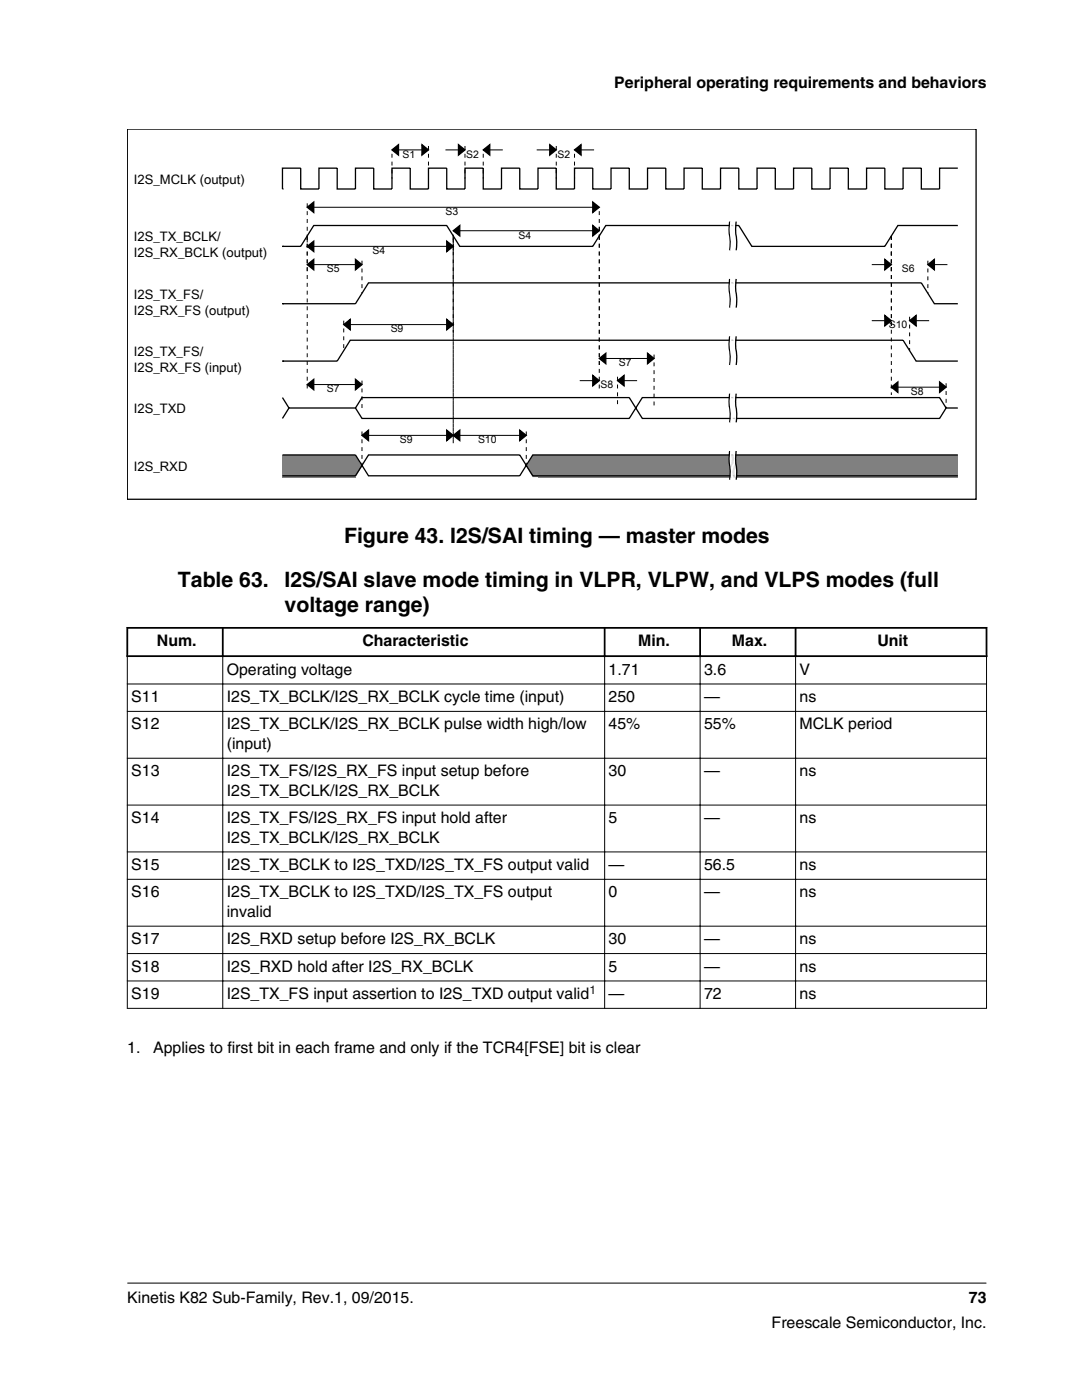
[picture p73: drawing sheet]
<svg xmlns="http://www.w3.org/2000/svg" width="216mm" height="279mm" viewBox="0 0 216 279" stroke-linecap="round" stroke-linejoin="round" font-family="sans-serif">
<defs><g id="words">
<g font-size="4.2">
<text x="68.7" y="108.4">Figure 43. I2S/SAI timing — master modes</text>
<text x="35.5" y="117.1">Table 63.</text>
<text x="56.8" y="117.1">I2S/SAI slave mode timing in VLPR, VLPW, and VLPS modes (full</text>
<text x="56.8" y="122">voltage range)</text>
</g>
<g font-size="3.2">
<text x="122.6" y="17.5">Peripheral operating requirements and behaviors</text>
<text x="31.3" y="129">Num.</text>
<text x="72.3" y="129">Characteristic</text>
<text x="127.4" y="129">Min.</text>
<text x="146" y="129">Max.</text>
<text x="175.1" y="129">Unit</text>
<text x="45.2" y="134.6">Operating voltage</text>
<text x="121.4" y="134.6">1.71</text>
<text x="140.5" y="134.6">3.6</text>
<text x="159.5" y="134.6">V</text>
<text x="26.2" y="140.1">S11</text>
<text x="45.2" y="140.1">I2S_TX_BCLK/I2S_RX_BCLK cycle time (input)</text>
<text x="121.4" y="140.1">250</text>
<text x="140.5" y="140.1">—</text>
<text x="159.5" y="140.1">ns</text>
<text x="26.2" y="145.6">S12</text>
<text x="45.2" y="145.6">I2S_TX_BCLK/I2S_RX_BCLK pulse width high/low</text>
<text x="45.2" y="149.5">(input)</text>
<text x="121.4" y="145.6">45%</text>
<text x="140.5" y="145.6">55%</text>
<text x="159.5" y="145.6">MCLK period</text>
<text x="26.2" y="154.9">S13</text>
<text x="45.2" y="154.9">I2S_TX_FS/I2S_RX_FS input setup before</text>
<text x="121.4" y="154.9">30</text>
<text x="140.5" y="154.9">—</text>
<text x="159.5" y="154.9">ns</text>
<text x="45.2" y="158.8">I2S_TX_BCLK/I2S_RX_BCLK</text>
<text x="26.2" y="164.3">S14</text>
<text x="45.2" y="164.3">I2S_TX_FS/I2S_RX_FS input hold after</text>
<text x="121.4" y="164.3">5</text>
<text x="140.5" y="164.3">—</text>
<text x="159.5" y="164.3">ns</text>
<text x="26.2" y="173.6">S15</text>
<text x="45.2" y="168.2">I2S_TX_BCLK/I2S_RX_BCLK</text>
<text x="45.2" y="173.6">I2S_TX_BCLK to I2S_TXD/I2S_TX_FS output valid</text>
<text x="121.4" y="173.6">—</text>
<text x="140.5" y="173.6">56.5</text>
<text x="159.5" y="173.6">ns</text>
<text x="26.2" y="179.1">S16</text>
<text x="45.2" y="179.1">I2S_TX_BCLK to I2S_TXD/I2S_TX_FS output</text>
<text x="121.4" y="179.1">0</text>
<text x="140.5" y="179.1">—</text>
<text x="159.5" y="179.1">ns</text>
<text x="45.2" y="183">invalid</text>
<text x="26.2" y="188.4">S17</text>
<text x="45.2" y="188.4">I2S_RXD setup before I2S_RX_BCLK</text>
<text x="121.4" y="188.4">30</text>
<text x="140.5" y="188.4">—</text>
<text x="159.5" y="188.4">ns</text>
<text x="26.2" y="193.9">S18</text>
<text x="45.2" y="193.9">I2S_RXD hold after I2S_RX_BCLK</text>
<text x="121.4" y="193.9">5</text>
<text x="140.5" y="193.9">—</text>
<text x="159.5" y="193.9">ns</text>
<text x="26.2" y="199.4">S19</text>
<text x="45.2" y="199.4">I2S_TX_FS input assertion to I2S_TXD output valid</text>
<text x="121.4" y="199.4">—</text>
<text x="140.5" y="199.4">72</text>
<text x="159.5" y="199.4">ns</text>
<text x="25.4" y="210.1">1.</text>
<text x="30.5" y="210.1">Applies to first bit in each frame and only if the TCR4[FSE] bit is clear</text>
<text x="25.4" y="260">Kinetis K82 Sub-Family, Rev.1, 09/2015.</text>
<text x="193.3" y="260">73</text>
<text x="154" y="265">Freescale Semiconductor, Inc.</text>
</g>
<g font-size="2.6">
<text x="26.7" y="36.7">I2S_MCLK (output)</text>
<text x="26.7" y="48.1">I2S_TX_BCLK/</text>
<text x="26.7" y="51.4">I2S_RX_BCLK (output)</text>
<text x="26.7" y="59.6">I2S_TX_FS/</text>
<text x="26.7" y="62.8">I2S_RX_FS (output)</text>
<text x="26.7" y="71">I2S_TX_FS/</text>
<text x="26.7" y="74.3">I2S_RX_FS (input)</text>
<text x="26.7" y="82.5">I2S_TXD</text>
<text x="26.7" y="93.9">I2S_RXD</text>
</g>
<text font-size="2.4" fill="#00f" x="117.6" y="198.3">1</text>
<g font-size="2.1">
<text x="80.3" y="31.5">S1</text>
<text x="93" y="31.5">S2</text>
<text x="111.3" y="31.5">S2</text>
<text x="88.9" y="42.9">S3</text>
<text x="103.5" y="47.6">S4</text>
<text x="74.3" y="50.7">S4</text>
<text x="65.2" y="54.4">S5</text>
<text x="179.9" y="54.4">S6</text>
<text x="177.3" y="65.6">S10</text>
<text x="78" y="66.3">S9</text>
<text x="119.8" y="77.5">S8</text>
<text x="123.5" y="73.1">S7</text>
<text x="65.2" y="78.3">S7</text>
<text x="181.8" y="78.8">S8</text>
<text x="79.8" y="88.5">S9</text>
<text x="95.4" y="88.5">S10</text>
</g>
</g></defs>
<path d="M25.4 25.8h169.4v73.8h-169.4z" fill="none" stroke="#000" stroke-width=".26"/>
<g fill="#808080">
<path d="M56.4 90.8h3.6v4.4h-3.6z"/>
<path d="M60 90.8h3.6v4.4h-3.6z"/>
<path d="M63.6 90.8h3.7v4.4h-3.7z"/>
<path d="M67.3 90.8h3.6v4.4h-3.6z"/>
<path d="M70.9 90.8l1.3 2.3-1.3 2.1z"/>
<path d="M106.3 90.8h1.1v4.4h-1.1l-1.3-2.1z"/>
<path d="M107.4 90.8h3.6v4.4h-3.6z"/>
<path d="M111 90.8h3.6v4.4h-3.6z"/>
<path d="M114.6 90.8h3.7v4.4h-3.7z"/>
<path d="M118.3 90.8h3.6v4.4h-3.6z"/>
<path d="M121.9 90.8h3.7v4.4h-3.7z"/>
<path d="M125.6 90.8h3.6v4.4h-3.6z"/>
<path d="M129.2 90.8h3.6v4.4h-3.6z"/>
<path d="M132.8 90.8h3.7v4.4h-3.7z"/>
<path d="M136.5 90.8h3.6v4.4h-3.6z"/>
<path d="M140.1 90.8h3.7v4.4h-3.7z"/>
<path d="M143.8 90.8h3.6v4.4h-3.6z"/>
<path d="M147.4 90.8h3.7v4.4h-3.7z"/>
<path d="M151.1 90.8h3.6v4.4h-3.6z"/>
<path d="M154.7 90.8h3.6v4.4h-3.6z"/>
<path d="M158.3 90.8h3.7v4.4h-3.7z"/>
<path d="M162 90.8h3.6v4.4h-3.6z"/>
<path d="M165.6 90.8h3.7v4.4h-3.7z"/>
<path d="M169.3 90.8h3.6v4.4h-3.6z"/>
<path d="M172.9 90.8h3.7v4.4h-3.7z"/>
<path d="M176.6 90.8h3.6v4.4h-3.6z"/>
<path d="M180.2 90.8h3.6v4.4h-3.6z"/>
<path d="M183.8 90.8h3.7v4.4h-3.7z"/>
<path d="M187.5 90.8h3.6v4.4h-3.6z"/>
</g>
<g fill="none" stroke="#000" stroke-width=".26">
<path d="M56.4 37.7h.1M78.2 29.9l1.3-1v2.1zM84.2 28.9l1.3 1-1.3 1.1zM91.5 28.9l1.3 1-1.3 1.1zM96.4 29.9l1.3-1v2.1zM109.7 28.9l1.3 1-1.3 1.1zM114.6 29.9l1.3-1v2.1zM191.1 33.6h-3.6v4.1h-3.7v-4.1h-3.6v4.1h-3.6v-4.1h-3.7v4.1h-3.6v-4.1h-3.7v4.1h-3.6v-4.1h-3.7v4.1h-3.6v-4.1h-3.6v4.1h-3.7v-4.1h-3.6v4.1h-3.7v-4.1h-3.6v4.1h-3.7v-4.1h-3.6v4.1h-3.6v-4.1h-3.7v4.1h-3.6v-4.1h-3.7v4.1h-3.6v-4.1h-3.6v4.1h-3.7v-4.1h-3.6v4.1h-3.7v-4.1h-3.6v4.1h-3.7v-4.1h-3.6v4.1h-3.6v-4.1h-3.7v4.1h-3.6v-4.1h-3.7v4.1h-3.6v-4.1h-3.7v4.1h-3.6v-4.1h-3.6v4.1M56.4 49.2h.1M61.3 41.4l1.3-1.1v2.1zM61.3 49.2l1.3-1.1v2.1zM61.3 52.8l1.3-1v2.1z"/>
<path d="M70.9 51.8l1.3 1-1.3 1.1zM89.1 48.1l1.3 1.1-1.3 1zM90.4 46l1.3-1v2.1zM118.3 40.3l1.3 1.1-1.3 1zM118.3 45l1.3 1-1.3 1.1zM145.6 44.2v.2a10 10 0 0 0 .1 3.4l-.1 2.1M145.6 55.7v.1a10 10 0 0 0 .1 3.5l-.1 2.1M146.9 44.2v.2a10 10 0 0 0 .1 3.4l-.1 2.1M146.9 55.7v.1a10 10 0 0 0 .1 3.5l-.1 2.1M176.6 51.8l1.3 1-1.3 1.1zM185.1 52.8l1.3-1v2.1zM191.1 45h-11.9l-2.6 4.2h-26.6l-2.6-4.2h-26.5l-2.6 4.2h-26.6l-2.6-4.2h-26.5l-2.6 4.2h-3.6"/>
<path d="M56.4 60.6h.1M56.4 60.6h14.5l2.6-4.1h110.3l2.6 4.1h4.7M56.4 72.1h.1M56.4 72.1h10.9l2.6-4.2h110.3l2.6 4.2h8.3M56.4 79.3l1.3 2.1M61.3 76.7l1.3-1v2.1zM68.6 64.8l1.3-1.1v2.1zM70.9 75.7l1.3 1-1.3 1.1zM89.1 63.7l1.3 1.1-1.3 1zM118.3 74.9l1.3 1.1-1.3 1zM119.6 71.5l1.3-1v2.1zM123.2 76l1.3-1.1v2.1z"/>
<path d="M129.2 70.5l1.3 1-1.3 1.1zM145.6 67.1v.2a10 10 0 0 0 .1 3.4l-.1 2.1M145.6 78.6v.1a10 10 0 0 0 .1 3.5l-.1 2.1M146.9 67.1v.2a10 10 0 0 0 .1 3.4l-.1 2.1M146.9 78.6v.1a10 10 0 0 0 .1 3.5l-.1 2.1M176.6 63l1.3 1-1.3 1zM177.9 77.3l1.3-1.1v2.1zM181.5 64l1.3-1v2zM187.5 76.2l1.3 1.1-1.3 1zM56.4 90.8h14.5l2.6 4.2h30.2l2.6-4.2h84.8M56.4 95h14.5l2.6-4.2h30.2l2.6 4.2h84.8M70.9 81.4h-13.2l-1.3 2.1"/>
<path d="M70.9 81.4l1.3 2.1h53.4l2.6-4.2h59.3l1.3 2.1M70.9 81.4l1.3-2.1h53.4l2.6 4.2h59.3l1.3-2.1h2.3M72.2 86.9l1.3-1v2zM89.1 85.9l1.3 1-1.3 1zM90.4 86.9l1.3-1v2zM103.7 85.9l1.3 1-1.3 1zM145.6 90v.2a10 10 0 0 0 .1 3.4l-.1 2.1M146.9 90v.2a10 10 0 0 0 .1 3.4l-.1 2.1"/>
</g>
<g fill="#000">
<path d="M78.2 29.9l1.3-1v2.1zM84.2 28.9l1.3 1-1.3 1.1zM91.5 28.9l1.3 1-1.3 1.1zM96.4 29.9l1.3-1v2.1zM109.7 28.9l1.3 1-1.3 1.1zM114.6 29.9l1.3-1v2.1zM61.3 41.4l1.3-1.1v2.1zM61.3 49.2l1.3-1.1v2.1zM61.3 52.8l1.3-1v2.1zM70.9 51.8l1.3 1-1.3 1.1zM89.1 48.1l1.3 1.1-1.3 1zM90.4 46l1.3-1v2.1z"/>
<path d="M118.3 40.3l1.3 1.1-1.3 1zM118.3 45l1.3 1-1.3 1.1zM176.6 51.8l1.3 1-1.3 1.1zM185.1 52.8l1.3-1v2.1zM61.3 76.7l1.3-1v2.1zM68.6 64.8l1.3-1.1v2.1zM70.9 75.7l1.3 1-1.3 1.1zM89.1 63.7l1.3 1.1-1.3 1zM119.6 71.5l1.3-1v2.1zM118.3 74.9l1.3 1.1-1.3 1zM123.2 76l1.3-1.1v2.1zM129.2 70.5l1.3 1-1.3 1.1z"/>
<path d="M176.6 63l1.3 1-1.3 1zM177.9 77.3l1.3-1.1v2.1zM181.5 64l1.3-1v2zM187.5 76.2l1.3 1.1-1.3 1zM72.2 86.9l1.3-1v2zM89.1 85.9l1.3 1-1.3 1zM90.4 86.9l1.3-1v2zM103.7 85.9l1.3 1-1.3 1z"/>
</g>
<g fill="none" stroke="#000" stroke-width=".2" stroke-dasharray=".8 .8" stroke-linecap="butt">
<path d="M78.2 30.7v4.9M85.5 29.1v6.5M92.8 29.1v6.5M96.4 30.7v4.9M111 29.1v6.5M114.6 30.7v4.9M61.3 40.6v6.5M61.3 48.4v-1.3M61.3 47.1v7.3M61.3 47.1v31.2M72.2 52v6.5M90.4 49.9v-2.8"/>
<path d="M90.4 46.8v.3M90.4 47.1v19.2M90.4 47.1v41.4M119.6 42.1v5M119.6 45.3v1.8M119.6 47.1v26M119.6 47.1v30.4M177.9 47.1v7.3M177.9 47.1v18.5M177.9 47.1v31.7M185.1 52v6.5M68.6 64v6"/>
<path d="M72.2 76v5.4M123.2 75.2v6.2M130.5 70.8v10.6M181.5 63.2v6.8M188.8 76.5v4.9M72.2 86.1v6.8M90.4 87.7v-40.6M105 86.1v6.8"/>
</g>
<g fill="none" stroke="#000" stroke-width=".2">
<path d="M78.2 29.9h7.3M88.9 29.9h3.9M96.4 29.9h3.9M107.1 29.9h3.9M114.6 29.9h3.9M61.3 41.4h58.3M61.3 49.2h29.1M61.3 52.8h10.9M90.4 46h29.2M174 52.8h3.9M185.1 52.8h3.9M61.3 76.7h10.9"/>
<path d="M68.6 64.8h21.8M115.7 76h3.9M119.6 71.5h10.9M123.2 76h3.9M174 64h3.9M177.9 77.3h10.9M181.5 64h3.9M72.2 86.9h32.8"/>
</g>
<g fill="none" stroke="#fff" stroke-width=".26">
<path d="M145.9 44.2l-.1 .2a10 10 0 0 0 .2 3.4l-.1 2.1M145.9 55.7l-.1 .1a10 10 0 0 0 .2 3.5l-.1 2.1M146.1 44.2v.2a10 10 0 0 0 .1 3.4l-.1 2.1M146.1 55.7v.1a10 10 0 0 0 .1 3.5l-.1 2.1M146.4 44.2v.2a10 10 0 0 0 .1 3.4l-.1 2.1M146.4 55.7v.1a10 10 0 0 0 .1 3.5l-.1 2.1M146.6 44.2v.2a10 10 0 0 0 .1 3.4l-.1 2.1M146.6 55.7v.1a10 10 0 0 0 .1 3.5l-.1 2.1M145.9 67.1l-.1 .2a10 10 0 0 0 .2 3.4l-.1 2.1M145.9 78.6l-.1 .1a10 10 0 0 0 .2 3.5l-.1 2.1M146.1 67.1v.2a10 10 0 0 0 .1 3.4l-.1 2.1M146.1 78.6v.1a10 10 0 0 0 .1 3.5l-.1 2.1"/>
<path d="M146.4 67.1v.2a10 10 0 0 0 .1 3.4l-.1 2.1M146.4 78.6v.1a10 10 0 0 0 .1 3.5l-.1 2.1M146.6 67.1v.2a10 10 0 0 0 .1 3.4l-.1 2.1M146.6 78.6v.1a10 10 0 0 0 .1 3.5l-.1 2.1M145.9 90l-.1 .2a10 10 0 0 0 .2 3.4l-.1 2.1M146.1 90v.2a10 10 0 0 0 .1 3.4l-.1 2.1M146.4 90v.2a10 10 0 0 0 .1 3.4l-.1 2.1M146.6 90v.2a10 10 0 0 0 .1 3.4l-.1 2.1"/>
</g>
<g fill="#fff">
<path d="M25.4 113.5h171.4v89.6h-171.4z" fill-rule="evenodd"/>
<path d="M25.6 125.5h18.7v5.3h-18.7z" fill-rule="evenodd"/>
<path d="M44.6 125.5h75.9v5.3h-75.9z" fill-rule="evenodd"/>
<path d="M120.8 125.5h18.7v5.3h-18.7z" fill-rule="evenodd"/>
<path d="M139.9 125.5h18.7v5.3h-18.7z" fill-rule="evenodd"/>
<path d="M158.9 125.5h37.8v5.3h-37.8z" fill-rule="evenodd"/>
<path d="M25.5 131.1h18.9v5.3h-18.9z" fill-rule="evenodd"/>
<path d="M44.5 131.1h76.1v5.3h-76.1z" fill-rule="evenodd"/>
<path d="M120.7 131.1h18.9v5.3h-18.9z" fill-rule="evenodd"/>
<path d="M139.8 131.1h18.9v5.3h-18.9z" fill-rule="evenodd"/>
<path d="M158.8 131.1h38v5.3h-38z" fill-rule="evenodd"/>
<path d="M25.5 136.6h18.9v5.3h-18.9z" fill-rule="evenodd"/>
<path d="M44.5 136.6h76.1v5.3h-76.1z" fill-rule="evenodd"/>
<path d="M120.7 136.6h18.9v5.3h-18.9z" fill-rule="evenodd"/>
<path d="M139.8 136.6h18.9v5.3h-18.9z" fill-rule="evenodd"/>
<path d="M158.8 136.6h38v5.3h-38z" fill-rule="evenodd"/>
<path d="M25.5 142.1h18.9v9.1h-18.9z" fill-rule="evenodd"/>
<path d="M44.5 142.1h76.1v9.1h-76.1z" fill-rule="evenodd"/>
<path d="M120.7 142.1h18.9v9.1h-18.9z" fill-rule="evenodd"/>
<path d="M139.8 142.1h18.9v9.1h-18.9z" fill-rule="evenodd"/>
<path d="M158.8 142.1h38v9.1h-38z" fill-rule="evenodd"/>
<path d="M25.5 151.4h18.9v9.2h-18.9z" fill-rule="evenodd"/>
<path d="M44.5 151.4h76.1v9.2h-76.1z" fill-rule="evenodd"/>
<path d="M120.7 151.4h18.9v9.2h-18.9z" fill-rule="evenodd"/>
<path d="M139.8 151.4h18.9v9.2h-18.9z" fill-rule="evenodd"/>
<path d="M158.8 151.4h38v9.2h-38z" fill-rule="evenodd"/>
<path d="M25.5 160.8h18.9v9.1h-18.9z" fill-rule="evenodd"/>
<path d="M44.5 160.8h76.1v9.1h-76.1z" fill-rule="evenodd"/>
<path d="M120.7 160.8h18.9v9.1h-18.9z" fill-rule="evenodd"/>
<path d="M139.8 160.8h18.9v9.1h-18.9z" fill-rule="evenodd"/>
<path d="M158.8 160.8h38v9.1h-38z" fill-rule="evenodd"/>
<path d="M25.5 170.1h18.9v5.3h-18.9z" fill-rule="evenodd"/>
<path d="M44.5 170.1h76.1v5.3h-76.1z" fill-rule="evenodd"/>
<path d="M120.7 170.1h18.9v5.3h-18.9z" fill-rule="evenodd"/>
<path d="M139.8 170.1h18.9v5.3h-18.9z" fill-rule="evenodd"/>
<path d="M158.8 170.1h38v5.3h-38z" fill-rule="evenodd"/>
<path d="M25.5 175.6h18.9v9.1h-18.9z" fill-rule="evenodd"/>
<path d="M44.5 175.6h76.1v9.1h-76.1z" fill-rule="evenodd"/>
<path d="M120.7 175.6h18.9v9.1h-18.9z" fill-rule="evenodd"/>
<path d="M139.8 175.6h18.9v9.1h-18.9z" fill-rule="evenodd"/>
<path d="M158.8 175.6h38v9.1h-38z" fill-rule="evenodd"/>
<path d="M25.5 184.9h18.9v5.3h-18.9z" fill-rule="evenodd"/>
<path d="M44.5 184.9h76.1v5.3h-76.1z" fill-rule="evenodd"/>
<path d="M120.7 184.9h18.9v5.3h-18.9z" fill-rule="evenodd"/>
<path d="M139.8 184.9h18.9v5.3h-18.9z" fill-rule="evenodd"/>
<path d="M158.8 184.9h38v5.3h-38z" fill-rule="evenodd"/>
<path d="M25.5 190.4h18.9v5.3h-18.9z" fill-rule="evenodd"/>
<path d="M44.5 190.4h76.1v5.3h-76.1z" fill-rule="evenodd"/>
<path d="M120.7 190.4h18.9v5.3h-18.9z" fill-rule="evenodd"/>
<path d="M139.8 190.4h18.9v5.3h-18.9z" fill-rule="evenodd"/>
<path d="M158.8 190.4h38v5.3h-38z" fill-rule="evenodd"/>
<path d="M25.5 195.9h18.9v5.3h-18.9z" fill-rule="evenodd"/>
<path d="M44.5 195.9h76.1v5.3h-76.1z" fill-rule="evenodd"/>
<path d="M120.7 195.9h18.9v5.3h-18.9z" fill-rule="evenodd"/>
<path d="M139.8 195.9h18.9v5.3h-18.9z" fill-rule="evenodd"/>
<path d="M158.8 195.9h38v5.3h-38z" fill-rule="evenodd"/>
</g>
<path d="M25.2 125.3h171.8M25.2 130.9h171.8M25.4 125.1v6M44.4 125.1v6M120.6 125.1v6M139.7 125.1v6M158.8 125.1v6M196.8 125.1v6" fill="none" stroke="#000" stroke-width=".35"/>
<g fill="none" stroke="#000" stroke-width=".2">
<path d="M25.3 136.5h171.6M25.4 131.1v70.2M44.4 130.7v70.6M120.6 130.7v70.6M139.7 130.7v70.6M158.8 130.7v70.6M196.8 131.1v70.2M25.3 142h171.6M25.3 151.3h171.6M25.3 160.7h171.6M25.3 170h171.6M25.3 175.5h171.6"/>
<path d="M25.3 184.8h171.6M25.3 190.3h171.6M25.3 195.8h171.6M25.3 201.2h171.6M25.4 256.1h171.4"/>
</g>
<use href="#words"/>
</svg>
